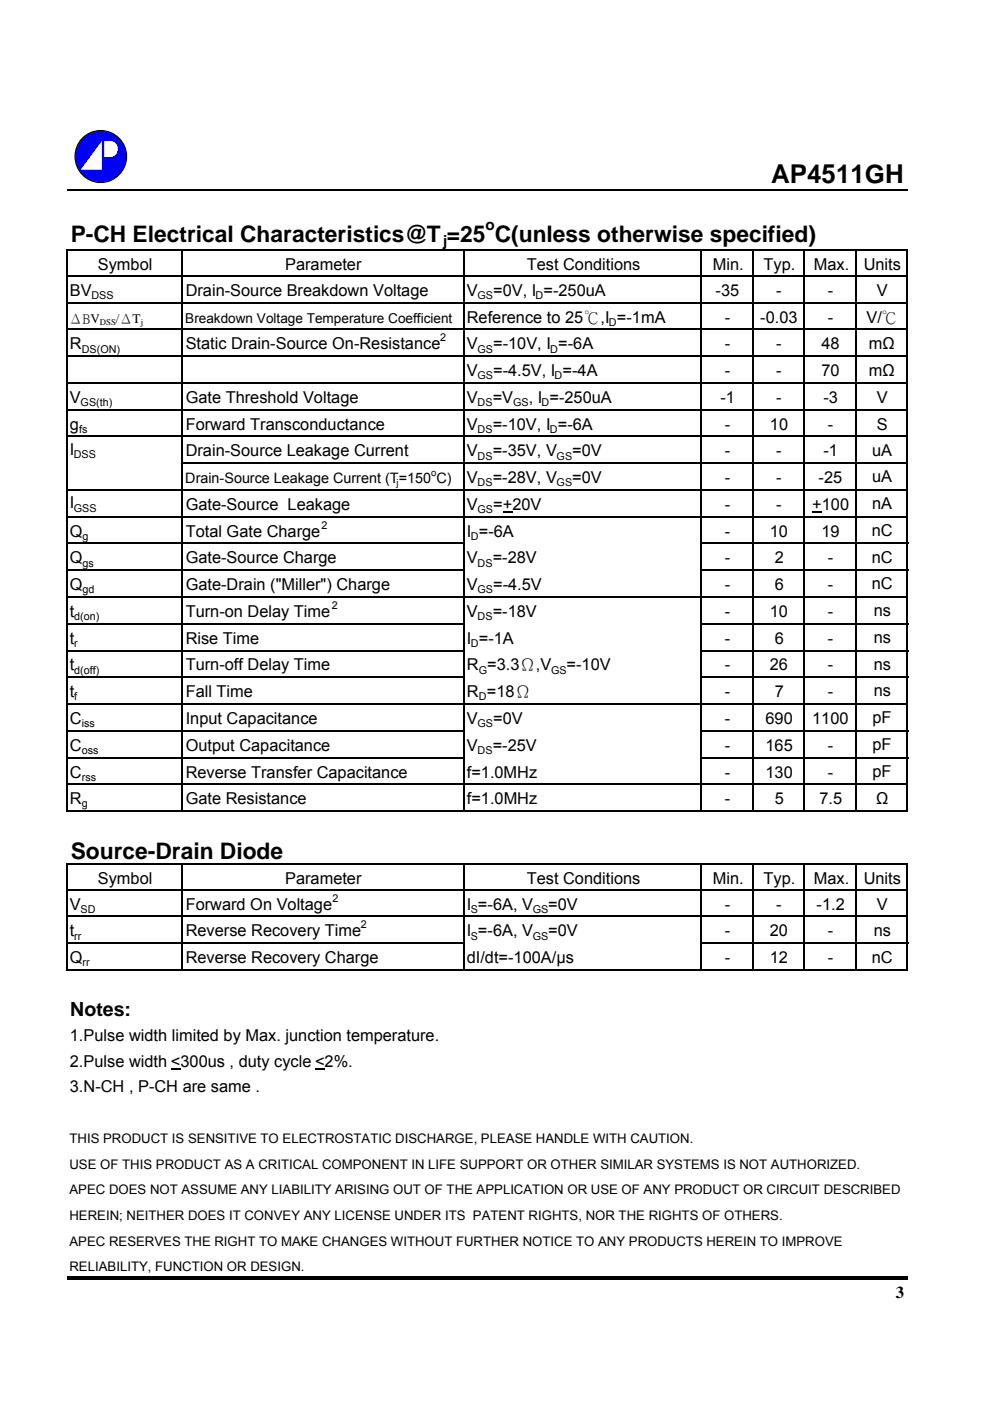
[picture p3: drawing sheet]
<svg xmlns="http://www.w3.org/2000/svg" width="210mm" height="297mm" viewBox="0 0 210 297" stroke-linecap="round" stroke-linejoin="round" font-family="sans-serif">
<defs><g id="words">
<text font-size="5.5" x="163.5" y="38.9">AP4511GH</text>
<g font-size="4.8">
<text x="15" y="51.2">P-CH Electrical Characteristics@T =25 C(unless otherwise specified)</text>
<text x="15" y="182">Source-Drain Diode</text>
</g>
<text font-size="4.1" x="14.9" y="215.3">Notes:</text>
<g font-size="3.5">
<text x="20.7" y="57.3">Symbol</text>
<text x="60.5" y="57.3">Parameter</text>
<text x="111.7" y="57.3">Test Conditions</text>
<text x="151.1" y="57.3">Min.</text>
<text x="161.9" y="57.3">Typ.</text>
<text x="172.5" y="57.3">Max.</text>
<text x="183.1" y="57.3">Units</text>
<text x="14.8" y="62.7">BV</text>
<text x="39.4" y="62.7">Drain-Source Breakdown Voltage</text>
<text x="99" y="62.7">V</text>
<text x="104.6" y="62.7">=0V, I =-250uA</text>
<text x="151.7" y="62.7">-35</text>
<text x="164.6" y="62.7">-</text>
<text x="175.5" y="62.7">-</text>
<text x="185.9" y="62.7">V</text>
<text x="99" y="68.4">Reference to 25℃,I =-1mA</text>
<text x="153.7" y="68.4">-</text>
<text x="161.2" y="68.4">-0.03</text>
<text x="175.5" y="68.4">-</text>
<text x="183.7" y="68.4">V/℃</text>
<text x="14.8" y="74.1">R</text>
<text x="39.4" y="74.1">Static Drain-Source On-Resistance</text>
<text x="99" y="74.1">V</text>
<text x="104.6" y="74.1">=-10V, I =-6A</text>
<text x="153.7" y="74.1">-</text>
<text x="164.6" y="74.1">-</text>
<text x="174.2" y="74.1">48</text>
<text x="184.2" y="74.1">mΩ</text>
<text x="99" y="79.8">V</text>
<text x="104.6" y="79.8">=-4.5V, I =-4A</text>
<text x="153.7" y="79.8">-</text>
<text x="164.6" y="79.8">-</text>
<text x="174.2" y="79.8">70</text>
<text x="184.2" y="79.8">mΩ</text>
<text x="14.8" y="85.4">V</text>
<text x="39.4" y="85.4">Gate Threshold Voltage</text>
<text x="99" y="85.4">V</text>
<text x="104.5" y="85.4">=V</text>
<text x="112.1" y="85.4">, I =-250uA</text>
<text x="152.7" y="85.4">-1</text>
<text x="164.6" y="85.4">-</text>
<text x="174.6" y="85.4">-3</text>
<text x="185.9" y="85.4">V</text>
<text x="14.8" y="91.1">g</text>
<text x="39.4" y="91.1">Forward Transconductance</text>
<text x="99" y="91.1">V</text>
<text x="104.5" y="91.1">=-10V, I =-6A</text>
<text x="153.7" y="91.1">-</text>
<text x="163.2" y="91.1">10</text>
<text x="175.5" y="91.1">-</text>
<text x="185.9" y="91.1">S</text>
<text x="14.8" y="96.4">I</text>
<text x="39.4" y="96.6">Drain-Source Leakage Current</text>
<text x="99" y="96.8">V</text>
<text x="104.5" y="96.8">=-35V, V</text>
<text x="121.3" y="96.8">=0V</text>
<text x="153.7" y="96.8">-</text>
<text x="164.6" y="96.8">-</text>
<text x="174.6" y="96.8">-1</text>
<text x="184.9" y="96.6">uA</text>
<text x="14.8" y="107.8">I</text>
<text x="99" y="102.4">V</text>
<text x="104.5" y="102.4">=-28V, V</text>
<text x="121.3" y="102.4">=0V</text>
<text x="153.7" y="102.4">-</text>
<text x="164.6" y="102.4">-</text>
<text x="173.6" y="102.4">-25</text>
<text x="184.9" y="102.3">uA</text>
<text x="184.9" y="107.9">nA</text>
<text x="14.8" y="113.8">Q</text>
<text x="39.4" y="108.1">Gate-Source Leakage</text>
<text x="39.4" y="113.8">Total Gate Charge</text>
<text x="99" y="108.1">V</text>
<text x="99" y="113.8">I =-6A</text>
<text x="104.6" y="108.1">=+20V</text>
<text x="153.7" y="108.1">-</text>
<text x="153.7" y="113.8">-</text>
<text x="163.2" y="113.8">10</text>
<text x="164.6" y="108.1">-</text>
<text x="172.2" y="108.1">+100</text>
<text x="174.2" y="113.8">19</text>
<text x="184.8" y="113.6">nC</text>
<text x="14.8" y="119.5">Q</text>
<text x="39.4" y="119.5">Gate-Source Charge</text>
<text x="99" y="119.5">V</text>
<text x="104.5" y="119.5">=-28V</text>
<text x="153.7" y="119.5">-</text>
<text x="164.3" y="119.5">2</text>
<text x="175.5" y="119.5">-</text>
<text x="184.8" y="119.3">nC</text>
<text x="14.8" y="125.1">Q</text>
<text x="39.4" y="125.1">Gate-Drain (&quot;Miller&quot;) Charge</text>
<text x="99" y="125.1">V</text>
<text x="104.6" y="125.1">=-4.5V</text>
<text x="153.7" y="125.1">-</text>
<text x="164.3" y="125.1">6</text>
<text x="175.5" y="125.1">-</text>
<text x="184.8" y="125">nC</text>
<text x="14.8" y="130.8">t</text>
<text x="39.4" y="130.8">Turn-on Delay Time</text>
<text x="99" y="130.8">V</text>
<text x="104.5" y="130.8">=-18V</text>
<text x="153.7" y="130.8">-</text>
<text x="163.2" y="130.8">10</text>
<text x="175.5" y="130.8">-</text>
<text x="185.3" y="130.6">ns</text>
<text x="14.8" y="136.5">t</text>
<text x="39.4" y="136.5">Rise Time</text>
<text x="99" y="136.5">I =-1A</text>
<text x="153.7" y="136.5">-</text>
<text x="164.3" y="136.5">6</text>
<text x="175.5" y="136.5">-</text>
<text x="185.3" y="136.3">ns</text>
<text x="14.8" y="142.2">t</text>
<text x="39.4" y="142.2">Turn-off Delay Time</text>
<text x="99" y="142.2">R =3.3Ω,V</text>
<text x="120.1" y="142.2">=-10V</text>
<text x="153.7" y="142.2">-</text>
<text x="163.2" y="142.2">26</text>
<text x="175.5" y="142.2">-</text>
<text x="185.3" y="142">ns</text>
<text x="14.8" y="147.8">t</text>
<text x="39.4" y="147.8">Fall Time</text>
<text x="99" y="147.8">R =18Ω</text>
<text x="153.7" y="147.8">-</text>
<text x="164.3" y="147.8">7</text>
<text x="175.5" y="147.8">-</text>
<text x="185.3" y="147.7">ns</text>
<text x="14.8" y="153.5">C</text>
<text x="39.4" y="153.5">Input Capacitance</text>
<text x="99" y="153.5">V</text>
<text x="104.6" y="153.5">=0V</text>
<text x="153.7" y="153.5">-</text>
<text x="162.3" y="153.5">690</text>
<text x="172.2" y="153.5">1100</text>
<text x="185" y="153.3">pF</text>
<text x="14.8" y="159.2">C</text>
<text x="39.4" y="159.2">Output Capacitance</text>
<text x="99" y="159.2">V</text>
<text x="104.5" y="159.2">=-25V</text>
<text x="153.7" y="159.2">-</text>
<text x="162.3" y="159.2">165</text>
<text x="175.5" y="159.2">-</text>
<text x="185" y="159">pF</text>
<text x="14.8" y="164.8">C</text>
<text x="39.4" y="164.8">Reverse Transfer Capacitance</text>
<text x="99" y="164.8">f=1.0MHz</text>
<text x="153.7" y="164.8">-</text>
<text x="162.3" y="164.8">130</text>
<text x="175.5" y="164.8">-</text>
<text x="185" y="164.7">pF</text>
<text x="14.8" y="170.5">R</text>
<text x="39.4" y="170.5">Gate Resistance</text>
<text x="99" y="170.5">f=1.0MHz</text>
<text x="153.7" y="170.5">-</text>
<text x="164.3" y="170.5">5</text>
<text x="173.7" y="170.5">7.5</text>
<text x="185.8" y="170.5">Ω</text>
<text x="20.7" y="187.5">Symbol</text>
<text x="60.5" y="187.5">Parameter</text>
<text x="111.7" y="187.5">Test Conditions</text>
<text x="151.1" y="187.5">Min.</text>
<text x="161.9" y="187.5">Typ.</text>
<text x="172.5" y="187.5">Max.</text>
<text x="183.1" y="187.5">Units</text>
<text x="14.8" y="192.9">V</text>
<text x="39.4" y="192.9">Forward On Voltage</text>
<text x="99" y="192.9">I =-6A, V</text>
<text x="116.2" y="192.9">=0V</text>
<text x="153.7" y="192.9">-</text>
<text x="164.6" y="192.9">-</text>
<text x="173.1" y="192.9">-1.2</text>
<text x="185.9" y="192.9">V</text>
<text x="14.8" y="198.5">t</text>
<text x="39.4" y="198.5">Reverse Recovery Time</text>
<text x="99" y="198.5">I =-6A, V</text>
<text x="116.2" y="198.5">=0V</text>
<text x="153.7" y="198.5">-</text>
<text x="163.2" y="198.5">20</text>
<text x="175.5" y="198.5">-</text>
<text x="185.2" y="198.5">ns</text>
<text x="14.8" y="204.2">Q</text>
<text x="39.4" y="204.2">Reverse Recovery Charge</text>
<text x="99" y="204.2">dI/dt=-100A/µs</text>
<text x="153.7" y="204.2">-</text>
<text x="163.2" y="204.2">12</text>
<text x="175.5" y="204.2">-</text>
<text x="184.8" y="204.2">nC</text>
<text x="14.8" y="220.7">1.Pulse width limited by Max. junction temperature.</text>
<text x="14.8" y="226.1">2.Pulse width &lt;300us , duty cycle &lt;2%.</text>
<text x="14.8" y="231.6">3.N-CH , P-CH are same .</text>
<text x="189.9" y="275.2">3</text>
</g>
<g font-size="3.2">
<text x="93.8" y="52.2">j</text>
<text x="103" y="48.9">o</text>
</g>
<text font-size="3" x="39.3" y="102.4">Drain-Source Leakage Current (T=150 C)</text>
<text font-size="2.9" x="39.3" y="68.4">Breakdown Voltage Temperature Coefficient</text>
<g font-size="2.8">
<text x="14.6" y="68.4">ΔBV</text>
<text x="24.6" y="68.4">/ΔT</text>
<text x="14.7" y="242.4">THIS PRODUCT IS SENSITIVE TO ELECTROSTATIC DISCHARGE, PLEASE HANDLE WITH CAUTION.</text>
<text x="14.7" y="247.8">USE OF THIS PRODUCT AS A CRITICAL COMPONENT IN LIFE SUPPORT OR OTHER SIMILAR SYSTEMS IS NOT AUTHORIZED.</text>
<text x="14.7" y="253.2">APEC DOES NOT ASSUME ANY LIABILITY ARISING OUT OF THE APPLICATION OR USE OF ANY PRODUCT OR CIRCUIT DESCRIBED</text>
<text x="14.7" y="258.7">HEREIN; NEITHER DOES IT CONVEY ANY LICENSE UNDER ITS PATENT RIGHTS, NOR THE RIGHTS OF OTHERS.</text>
<text x="14.7" y="264.1">APEC RESERVES THE RIGHT TO MAKE CHANGES WITHOUT FURTHER NOTICE TO ANY PRODUCTS HEREIN TO IMPROVE</text>
<text x="14.7" y="269.4">RELIABILITY, FUNCTION OR DESIGN.</text>
</g>
<g font-size="2.3">
<text x="19.4" y="63.4">DSS</text>
<text x="101.3" y="63.4">GS</text>
<text x="113.5" y="63.4">D</text>
<text x="129.1" y="69.1">D</text>
<text x="17.4" y="74.8">DS(ON)</text>
<text x="93.3" y="72.4">2</text>
<text x="101.3" y="74.8">GS</text>
<text x="116.7" y="74.8">D</text>
<text x="101.3" y="80.4">GS</text>
<text x="117.6" y="80.4">D</text>
<text x="17.1" y="86.1">GS(th)</text>
<text x="101.3" y="86.1">DS</text>
<text x="108.8" y="86.1">GS</text>
<text x="114.8" y="86.1">D</text>
<text x="16.8" y="91.8">fs</text>
<text x="101.3" y="91.8">DS</text>
<text x="116.6" y="91.8">D</text>
<text x="15.7" y="97.1">DSS</text>
<text x="101.3" y="97.5">DS</text>
<text x="118" y="97.5">GS</text>
<text x="101.3" y="103.1">DS</text>
<text x="118" y="103.1">GS</text>
<text x="15.7" y="108.5">GSS</text>
<text x="68.2" y="112.1">2</text>
<text x="101.3" y="108.8">GS</text>
<text x="17.5" y="114.5">g</text>
<text x="99.8" y="114.5">D</text>
<text x="17.5" y="120.1">gs</text>
<text x="17.5" y="125.8">gd</text>
<text x="101.3" y="120.1">DS</text>
<text x="101.3" y="125.8">GS</text>
<text x="15.7" y="131.5">d(on)</text>
<text x="70.4" y="129.1">2</text>
<text x="101.3" y="131.5">DS</text>
<text x="15.7" y="137.2">r</text>
<text x="99.8" y="137.2">D</text>
<text x="15.7" y="142.8">d(off)</text>
<text x="101.5" y="142.8">G</text>
<text x="116.8" y="142.8">GS</text>
<text x="15.7" y="148.5">f</text>
<text x="101.5" y="148.5">D</text>
<text x="17.4" y="154.2">iss</text>
<text x="101.3" y="154.2">GS</text>
<text x="17.4" y="159.9">oss</text>
<text x="101.3" y="159.9">DS</text>
<text x="17.4" y="165.5">rss</text>
<text x="17.4" y="171.2">g</text>
<text x="70.5" y="191.2">2</text>
<text x="17.1" y="193.5">SD</text>
<text x="76.5" y="196.8">2</text>
<text x="99.8" y="193.5">S</text>
<text x="112.9" y="193.5">GS</text>
<text x="15.7" y="199.2">rr</text>
<text x="99.8" y="199.2">S</text>
<text x="112.9" y="199.2">GS</text>
<text x="17.5" y="204.9">rr</text>
</g>
<g font-size="2">
<text x="91.4" y="100.9">o</text>
<text x="84.1" y="103">j</text>
</g>
<g font-size="1.9">
<text x="21.2" y="68.9">DSS</text>
<text x="29.9" y="68.9">j</text>
</g>
</g></defs>
<path d="M106.6 108.6h2M172.2 108.6h2M36.2 226.6h2.1M66.8 226.6h2" fill="none" stroke="#000" stroke-width=".25"/>
<g fill="none" stroke="#000" stroke-width=".34">
<path d="M14.1 52.9v119.2M14.1 40.3h178.3M14.3 53.1h178.2M14.3 58.5h178.2M38.7 53.3v118.8M98.3 53.3v118.8M148.7 53.3v118.8M159.6 53.3v118.8M170.5 53.3v118.8M181.4 53.3v118.8M192.4 53.3v118.8M14.3 64.2h178.2"/>
<path d="M14.3 69.8h178.2M14.3 75.5h178.2M14.3 81.2h178.2M14.3 86.9h178.2M14.3 92.5h178.2M38.9 98.2h153.6M14.3 115.2h84.2M14.3 103.9h178.2M14.3 109.6h178.2M148.8 115.2h43.7M14.3 120.9h84.2M14.3 132.2h84.2"/>
<path d="M14.3 137.9h84.2M14.3 126.6h178.2M148.8 120.9h43.7M148.8 132.2h43.7M148.8 137.9h43.7M14.3 143.6h84.2M14.3 154.9h84.2M14.3 149.3h178.2M148.8 143.6h43.7M148.8 154.9h43.7M14.3 160.6h84.2M14.3 166.3h178.2"/>
<path d="M14.3 172h178.2M148.8 160.6h43.7M14.1 183v22.8M14.3 200h84.2M14.3 183.2h178.2M14.3 188.6h178.2M14.3 194.3h178.2M38.7 183.4v22.4M98.3 183.4v22.4M148.7 183.4v22.4M148.8 200h43.7M159.6 183.4v22.4"/>
<path d="M170.5 183.4v22.4M181.4 183.4v22.4M192.4 183.4v22.4M14.3 205.7h178.2"/>
</g>
<path d="M14.1 270.6h178.3v.7h-178.3z" fill="#000"/>
<circle cx="21.3" cy="33.2" r="5.5" fill="#00f" stroke="#000" stroke-width=".25"/>
<g fill="#fff">
<path d="M21.6 29.9v6.1h-4.5z"/>
<path d="M22.1 29.9h1.4a1.72 1.72 0 0 1 1.5 1.7 1.72 1.72 0 0 1-1.5 1.7h-1.4z" fill-rule="evenodd"/>
</g>
<use href="#words"/>
</svg>
